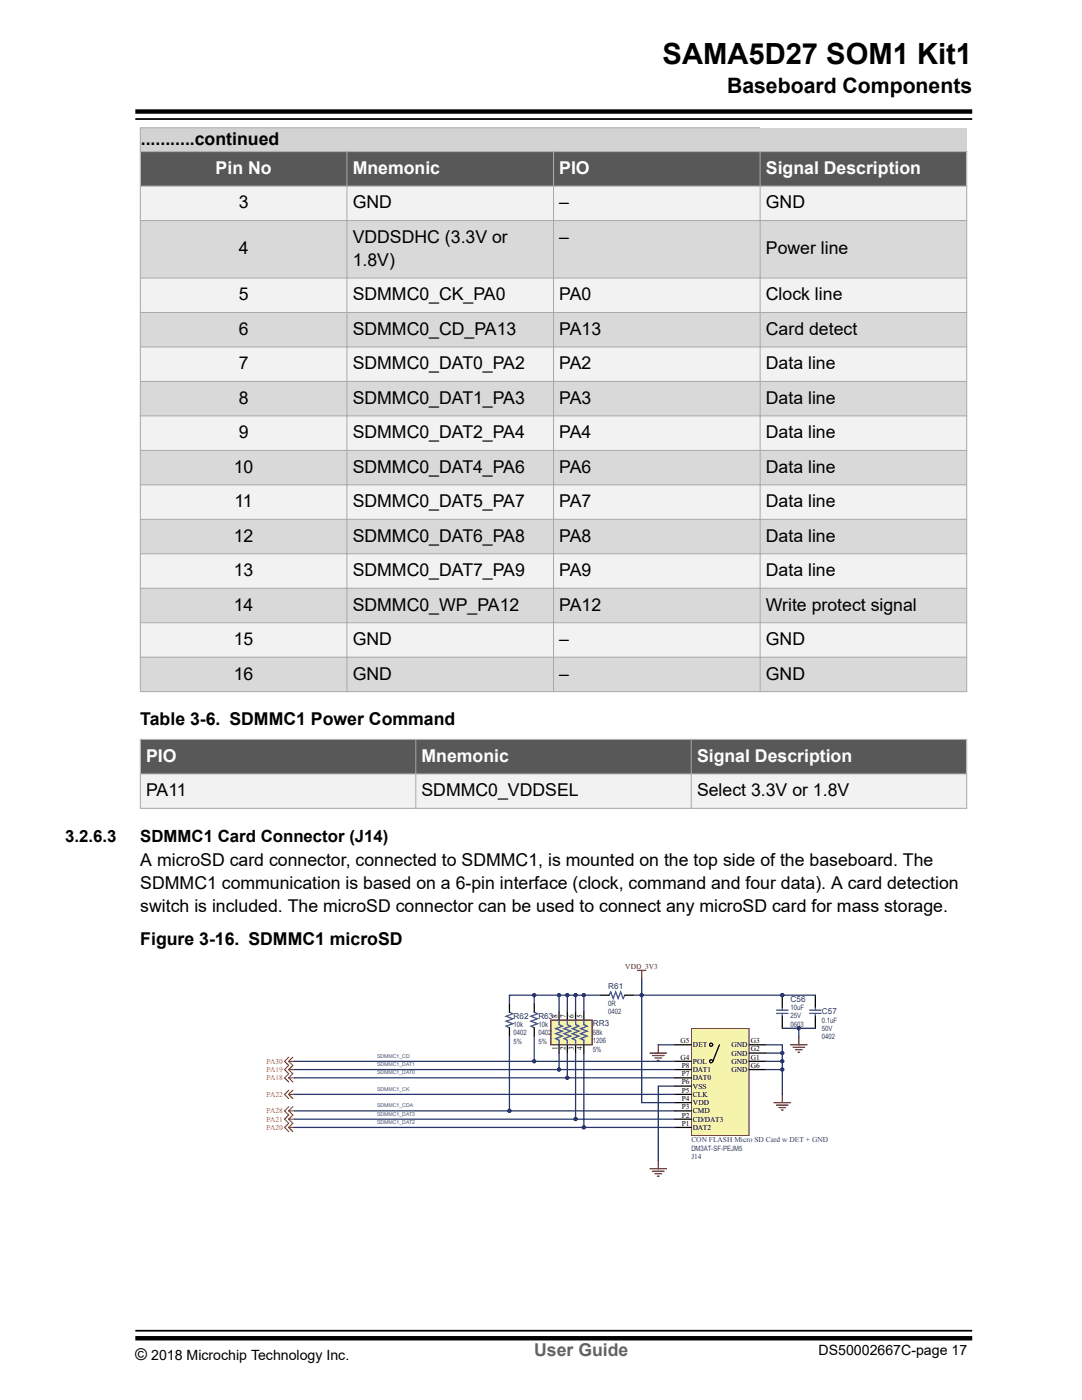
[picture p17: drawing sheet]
<svg xmlns="http://www.w3.org/2000/svg" width="216mm" height="279mm" viewBox="0 0 216 279" stroke-linecap="round" stroke-linejoin="round" font-family="sans-serif">
<defs><g id="words">
<text font-size="5.8" x="132.2" y="12.7">SAMA5D27 SOM1 Kit1</text>
<text font-size="4.2" x="145.1" y="18.6">Baseboard Components</text>
<g font-size="3.5">
<text x="28.1" y="28.9">...........continued</text>
<text x="47.6" y="41.6">3</text>
<text x="70.4" y="41.6">GND</text>
<text x="111.6" y="41.6">–</text>
<text x="152.8" y="41.6">GND</text>
<text x="47.6" y="50.8">4</text>
<text x="70.4" y="48.5">VDDSDHC (3.3V or</text>
<text x="70.4" y="53.1">1.8V)</text>
<text x="111.6" y="48.5">–</text>
<text x="152.8" y="50.8">Power line</text>
<text x="47.6" y="59.9">5</text>
<text x="70.4" y="59.9">SDMMC0_CK_PA0</text>
<text x="111.6" y="59.9">PA0</text>
<text x="152.8" y="59.9">Clock line</text>
<text x="47.6" y="66.8">6</text>
<text x="70.4" y="66.8">SDMMC0_CD_PA13</text>
<text x="111.6" y="66.8">PA13</text>
<text x="152.8" y="66.8">Card detect</text>
<text x="47.6" y="73.7">7</text>
<text x="70.4" y="73.7">SDMMC0_DAT0_PA2</text>
<text x="111.6" y="73.7">PA2</text>
<text x="152.8" y="73.7">Data line</text>
<text x="47.6" y="80.6">8</text>
<text x="70.4" y="80.6">SDMMC0_DAT1_PA3</text>
<text x="111.6" y="80.6">PA3</text>
<text x="152.8" y="80.6">Data line</text>
<text x="47.6" y="87.5">9</text>
<text x="70.4" y="87.5">SDMMC0_DAT2_PA4</text>
<text x="111.6" y="87.5">PA4</text>
<text x="152.8" y="87.5">Data line</text>
<text x="46.7" y="94.3">10</text>
<text x="70.4" y="94.3">SDMMC0_DAT4_PA6</text>
<text x="111.6" y="94.3">PA6</text>
<text x="152.8" y="94.3">Data line</text>
<text x="46.8" y="101.2">11</text>
<text x="70.4" y="101.2">SDMMC0_DAT5_PA7</text>
<text x="111.6" y="101.2">PA7</text>
<text x="152.8" y="101.2">Data line</text>
<text x="46.7" y="108.1">12</text>
<text x="70.4" y="108.1">SDMMC0_DAT6_PA8</text>
<text x="111.6" y="108.1">PA8</text>
<text x="152.8" y="108.1">Data line</text>
<text x="46.7" y="115">13</text>
<text x="70.4" y="115">SDMMC0_DAT7_PA9</text>
<text x="111.6" y="115">PA9</text>
<text x="152.8" y="115">Data line</text>
<text x="46.7" y="121.9">14</text>
<text x="70.4" y="121.9">SDMMC0_WP_PA12</text>
<text x="111.6" y="121.9">PA12</text>
<text x="152.8" y="121.9">Write protect signal</text>
<text x="46.7" y="128.7">15</text>
<text x="70.4" y="128.7">GND</text>
<text x="111.6" y="128.7">–</text>
<text x="152.8" y="128.7">GND</text>
<text x="46.7" y="135.6">16</text>
<text x="70.4" y="135.6">GND</text>
<text x="111.6" y="135.6">–</text>
<text x="152.8" y="135.6">GND</text>
<text x="28" y="144.7">Table 3-6. SDMMC1 Power Command</text>
<text x="29.1" y="158.9">PA11</text>
<text x="84.1" y="158.9">SDMMC0_VDDSEL</text>
<text x="139.1" y="158.9">Select 3.3V or 1.8V</text>
<text x="28" y="172.9">A microSD card connector, connected to SDMMC1, is mounted on the top side of the baseboard. The</text>
<text x="28" y="177.5">SDMMC1 communication is based on a 6-pin interface (clock, command and four data). A card detection</text>
<text x="28" y="182.1">switch is included. The microSD connector can be used to connect any microSD card for mass storage.</text>
<text x="28" y="188.6">Figure 3-16. SDMMC1 microSD</text>
</g>
<g font-size="3.5" fill="#fff">
<text x="43" y="34.7">Pin No</text>
<text x="70.4" y="34.7">Mnemonic</text>
<text x="111.6" y="34.7">PIO</text>
<text x="152.8" y="34.7">Signal Description</text>
<text x="29.1" y="152">PIO</text>
<text x="84.1" y="152">Mnemonic</text>
<text x="139.1" y="152">Signal Description</text>
</g>
<text font-size="3.5" fill="#656565" x="106.6" y="270.7">User Guide</text>
<g font-size="3.4">
<text x="13" y="168">3.2.6.3</text>
<text x="28" y="168">SDMMC1 Card Connector (J14)</text>
</g>
<text font-size="3.2" x="27" y="271.3">©</text>
<g font-size="2.8">
<text x="30.2" y="271.3">2018 Microchip Technology Inc.</text>
<text x="163.3" y="270.5">DS50002667C-page 17</text>
</g>
<g font-size="1.6" fill="#263370">
<text x="121.4" y="197.4">R61</text>
<text x="102.5" y="203.3">R62</text>
<text x="107.4" y="203.3">R63</text>
<text x="157.7" y="199.9">C56</text>
<text x="164" y="202.4">C57</text>
<text x="118.3" y="204.9">RR3</text>
</g>
<text font-size="1.5" fill="#7a1315" x="124.8" y="193.3">VDD_3V3</text>
<g font-size="1.5">
<text x="111.2" y="203.2" transform="rotate(-90 111.2 203.2)">8</text>
<text x="112.9" y="203.2" transform="rotate(-90 112.9 203.2)">7</text>
<text x="114.5" y="203.2" transform="rotate(-90 114.5 203.2)">6</text>
<text x="116.2" y="203.2" transform="rotate(-90 116.2 203.2)">5</text>
<text x="111.2" y="209.6" transform="rotate(-90 111.2 209.6)">1</text>
<text x="112.9" y="209.6" transform="rotate(-90 112.9 209.6)">2</text>
<text x="114.5" y="209.6" transform="rotate(-90 114.5 209.6)">3</text>
<text x="116.2" y="209.6" transform="rotate(-90 116.2 209.6)">4</text>
<text x="135.8" y="208.2">G5</text>
<text x="138.3" y="209">DET</text>
<text x="145.9" y="209">GND</text>
<text x="149.8" y="209.8">G2</text>
<text x="149.8" y="208.2">G3</text>
<text x="135.8" y="211.5">G4</text>
<text x="136.1" y="214.8">P7</text>
<text x="136.1" y="213.1">P8</text>
<text x="138.3" y="215.6">DAT0</text>
<text x="138.3" y="214">DAT1</text>
<text x="138.3" y="212.3">POL</text>
<text x="145.9" y="212.3">GND</text>
<text x="145.9" y="210.7">GND</text>
<text x="145.9" y="214">GND</text>
<text x="149.8" y="211.5">G1</text>
<text x="149.8" y="213.1">G6</text>
<text x="136.1" y="221.4">P3</text>
<text x="136.1" y="219.7">P4</text>
<text x="136.1" y="218.1">P5</text>
<text x="136.1" y="216.4">P6</text>
<text x="138.3" y="220.5">VDD</text>
<text x="138.3" y="218.9">CLK</text>
<text x="138.3" y="217.3">VSS</text>
<text x="136.1" y="224.7">P1</text>
<text x="136.1" y="223">P2</text>
<text x="138.3" y="225.5">DAT2</text>
<text x="138.3" y="223.8">CD/DAT3</text>
<text x="138.3" y="222.2">CMD</text>
</g>
<g font-size="1.5" fill="#263370">
<text x="121.4" y="200.8">0R</text>
<text x="121.4" y="202.4">0402</text>
<text x="157.7" y="201.6">10uF</text>
<text x="157.7" y="203.3">25V</text>
<text x="102.5" y="205">10k</text>
<text x="102.5" y="206.6">0402</text>
<text x="102.5" y="208.3">5%</text>
<text x="107.4" y="205">10k</text>
<text x="107.4" y="206.6">0402</text>
<text x="107.4" y="208.3">5%</text>
<text x="118.3" y="206.6">68k</text>
<text x="118.3" y="208.2">1206</text>
<text x="118.3" y="209.9">5%</text>
<text x="157.7" y="204.9">0603</text>
<text x="164" y="204.1">0.1uF</text>
<text x="164" y="205.7">50V</text>
<text x="164" y="207.4">0402</text>
<text x="137.9" y="228">CON FLASH Micro SD Card w DET + GND</text>
<text x="137.9" y="229.6">DM3AT-SF-PEJM5</text>
<text x="137.9" y="231.3">J14</text>
</g>
<g font-size="1.5" fill="#ed312e">
<text x="53.2" y="215.6">PA18</text>
<text x="53.2" y="214">PA19</text>
<text x="53.2" y="212.3">PA30</text>
<text x="53.2" y="218.9">PA22</text>
<text x="53.2" y="225.5">PA20</text>
<text x="53.2" y="223.8">PA21</text>
<text x="53.2" y="222.2">PA28</text>
</g>
<g font-size="1" fill="#2256a5">
<text x="75.3" y="211.1">SDMMC1_CD</text>
<text x="75.3" y="214.4">SDMMC1_DAT0</text>
<text x="75.3" y="212.7">SDMMC1_DAT1</text>
<text x="75.3" y="217.7">SDMMC1_CK</text>
<text x="75.3" y="221">SDMMC1_CDA</text>
<text x="75.3" y="222.6">SDMMC1_DAT3</text>
<text x="75.3" y="224.3">SDMMC1_DAT2</text>
</g>
</g></defs>
<path d="M28 25.5h164.9v4.8h-164.9z" fill-rule="evenodd" fill="#d3d3d3"/>
<path d="M28 37.1h164.9v6.9h-164.9z" fill-rule="evenodd" fill="#f2f2f2"/>
<path d="M28 44h164.9v11.5h-164.9z" fill-rule="evenodd" fill="#d9d9d9"/>
<path d="M28 55.5h164.9v6.9h-164.9z" fill-rule="evenodd" fill="#f2f2f2"/>
<path d="M28 62.4h164.9v6.8h-164.9z" fill-rule="evenodd" fill="#d9d9d9"/>
<path d="M28 69.2h164.9v6.9h-164.9z" fill-rule="evenodd" fill="#f2f2f2"/>
<path d="M28 76.1h164.9v6.9h-164.9z" fill-rule="evenodd" fill="#d9d9d9"/>
<path d="M28 83h164.9v6.9h-164.9z" fill-rule="evenodd" fill="#f2f2f2"/>
<path d="M28 89.9h164.9v6.9h-164.9z" fill-rule="evenodd" fill="#d9d9d9"/>
<path d="M28 96.8h164.9v6.8h-164.9z" fill-rule="evenodd" fill="#f2f2f2"/>
<path d="M28 103.6h164.9v6.9h-164.9z" fill-rule="evenodd" fill="#d9d9d9"/>
<path d="M28 110.5h164.9v6.9h-164.9z" fill-rule="evenodd" fill="#f2f2f2"/>
<path d="M28 117.4h164.9v6.9h-164.9z" fill-rule="evenodd" fill="#d9d9d9"/>
<path d="M28 124.3h164.9v6.9h-164.9z" fill-rule="evenodd" fill="#f2f2f2"/>
<path d="M28 131.2h164.9v6.8h-164.9z" fill-rule="evenodd" fill="#d9d9d9"/>
<g fill="#585858">
<path d="M28.1 30.4h41v6.7h-41z" fill-rule="evenodd"/>
<path d="M69.3 30.4h41.1v6.7h-41.1z" fill-rule="evenodd"/>
<path d="M110.5 30.4h41.1v6.7h-41.1z" fill-rule="evenodd"/>
<path d="M151.8 30.4h41v6.7h-41z" fill-rule="evenodd"/>
</g>
<g fill="none" stroke="#a7a9ab" stroke-width=".2">
<path d="M27.9 25.5h123.8M27.9 30.3h165.1M27.9 37.1h165.1M28 25.4v112.7M69.2 30.2v107.9M110.5 30.2v107.9M151.7 30.2v107.9M192.9 30.2v107.9M27.9 44h165.1M27.9 55.5h165.1M27.9 62.4h165.1M27.9 69.2h165.1"/>
<path d="M27.9 76.1h165.1M27.9 83h165.1M27.9 89.9h165.1M27.9 96.8h165.1M27.9 103.6h165.1M27.9 110.5h165.1M27.9 117.4h165.1M27.9 124.3h165.1M27.9 131.2h165.1M27.9 138h165.1"/>
</g>
<path d="M28 154.4h164.9v6.9h-164.9z" fill-rule="evenodd" fill="#f2f2f2"/>
<g fill="#585858">
<path d="M28.1 147.6h54.8v6.8h-54.8z" fill-rule="evenodd"/>
<path d="M83.1 147.6h54.7v6.8h-54.7z" fill-rule="evenodd"/>
<path d="M138 147.6h54.8v6.8h-54.8z" fill-rule="evenodd"/>
</g>
<path d="M27.9 147.6h165.1M27.9 154.4h165.1M28 147.5v13.9M83 147.5v13.9M137.9 147.5v13.9M192.9 147.5v13.9M27.9 161.3h165.1" fill="none" stroke="#a7a9ab" stroke-width=".2"/>
<!-- layer: Layer 1 -->
<path d="M101.7 202l.6 .3-1.3 .5 1.3 .5-1.3 .5 1.3 .5-1.3 .5 .7 .3M161.5 201.6h2.3M161.5 202.2h2.3M162.7 201.1v.5M162.7 202.2v.5" fill="none" stroke="#2256a5" stroke-width=".25"/>
<path d="M162.7 198.6v2.5M101.7 200.3v1.7M101.7 205.1v1.8M162.7 202.7v2.5" fill="none" stroke="#000" stroke-width=".25"/>
<path d="M137.9 205.2h11.6v21.4h-11.6z" fill="#f6f3ad"/>
<path d="M137.9 205.2h11.6v21.4h-11.6z" fill="none" stroke="#7a1315" stroke-width=".2"/>
<path d="M134.6 218.4h3.3M134.6 216.8h3.3M134.6 215.1h3.3M134.6 213.5h3.3M134.6 225h3.3M134.6 223.4h3.3M134.6 221.7h3.3M134.6 220.1h3.3" fill="none" stroke="#000" stroke-width=".25"/>
<circle cx="141.9" cy="211.8" r=".31" fill="#fff"/>
<circle cx="141.9" cy="211.8" r=".31" fill="none" stroke="#000" stroke-width=".25"/>
<circle cx="141.9" cy="208.5" r=".31" fill="#fff"/>
<g fill="none" stroke="#000" stroke-width=".25">
<path d="M119.8 198.6h1.7M124.7 198.6h1.7M156.1 198.6v2.5M106.6 200.3v1.7M106.6 205.1v1.8M134.6 211.8h3.3M134.6 208.5h3.3M143.6 208.5l-1.4 3.3M149.5 211.8h3.3M149.5 208.5h3.3M149.5 210.2h3.3M149.5 213.5h3.3"/>
<path d="M156.1 202.7v2.5"/>
<circle cx="141.9" cy="208.5" r=".31"/>
</g>
<path d="M121.5 198.6l.4-.6 .5 1.3 .5-1.3 .4 1.3 .5-1.3 .5 1.3 .4-.7M106.6 202l.7 .3-1.4 .5 1.4 .5-1.4 .5 1.4 .5-1.4 .5 .7 .3M154.9 201.6h2.4M154.9 202.2h2.4M156.1 201.1v.5M156.1 202.2v.5" fill="none" stroke="#2256a5" stroke-width=".25"/>
<circle cx="156.1" cy="198.6" r=".31" fill="#263370" stroke="#263370" stroke-width=".2"/>
<path d="M109.9 203.6h8.3v4.9h-8.3z" fill-rule="evenodd" fill="#f6f3ad"/>
<g fill="none" stroke="#7a1315" stroke-width=".25">
<path d="M127.2 193.7h1.7M128 193.7v1.6M109.9 203.6h8.3v4.9h-8.3zM129.7 210.2h3.3M130.2 210.7h2.3M130.7 211.1h1.3M131.2 211.6h.3M131.3 208.5v1.7M156.1 218.4v1.7M157.7 208.5h3.3M158.2 209h2.3M158.7 209.5h1.4"/>
<path d="M159.2 210h.4M159.4 206.9v1.6M129.7 233.2h3.3M130.2 233.7h2.3M130.7 234.2h1.3M131.2 234.7h.3M131.3 231.6v1.6M154.4 220.1h3.3M154.9 220.5h2.4M155.4 221h1.4M155.9 221.5h.4"/>
</g>
<path d="M111.6 203.6v.9l.6 .3-1.3 .5 1.3 .5-1.3 .5 1.3 .5-1.3 .5 .7 .3v.9M113.2 203.6v.9l.7 .3-1.4 .5 1.4 .5-1.4 .5 1.4 .5-1.4 .5 .7 .3v.9M114.9 203.6v.9l.6 .3-1.3 .5 1.3 .5-1.3 .5 1.3 .5-1.3 .5 .7 .3v.9M116.5 203.6v.9l.7 .3-1.4 .5 1.4 .5-1.4 .5 1.4 .5-1.4 .5 .7 .3v.9" fill="none" stroke="#2256a5" stroke-width=".25"/>
<path d="M111.6 201.9v1.7M111.6 208.5v1.7M113.2 201.9v1.7M113.2 208.5v1.7M114.9 201.9v1.7M114.9 208.5v1.7M116.5 201.9v1.7M116.5 208.5v1.7" fill="none" stroke="#000" stroke-width=".25"/>
<g fill="none" stroke="#ed312e" stroke-width=".25">
<path d="M57.6 215.1l.8 .8M57.6 213.5l.8 .8-.8 .8M57.6 211.8l.8 .8-.8 .9M57.6 218.4l.8 .8M57.6 211l-.8 .8 .8 .8-.8 .9 .8 .8-.8 .8 .8 .8M57.6 217.6l-.8 .8 .8 .8M57.6 215.1h1.2M57.6 213.5h1.2M57.6 218.4h1.2M57.6 211.8h1.2M58.4 217.6l-.8 .8M58.4 211l-.8 .8"/>
<path d="M57.6 225l.8 .8M57.6 223.4l.8 .8-.8 .8M57.6 221.7l.8 .8-.8 .9M57.6 220.9l-.8 .8 .8 .8-.8 .9 .8 .8-.8 .8 .8 .8M57.6 225h1.2M57.6 223.4h1.2M57.6 221.7h1.2M58.4 220.9l-.8 .8"/>
</g>
<g fill="none" stroke="#263370" stroke-width=".25">
<path d="M106.6 198.6v1.7M111.6 198.6v3.3M113.2 198.6v3.3M114.9 198.6v3.3M116.5 198.6v3.3M119.8 198.6h-18.1v1.7M126.4 198.6h36.3M128 195.3v24.8h6.6M58.8 211.8h75.8M58.8 213.5h75.8M58.8 215.1h75.8M58.8 218.4h75.8"/>
<path d="M101.7 206.9v14.8M106.6 206.9v4.9M111.6 210.2v3.3M113.2 210.2v4.9M114.9 210.2v13.2M116.5 210.2v14.8M131.3 208.5h3.3M134.6 216.8h-3.3v14.8M152.8 208.5h3.3v9.9M152.8 211.8h3.3M152.8 213.5h3.3M152.8 210.2h3.3"/>
<path d="M156.1 205.2h6.6M159.4 205.2v1.7M58.8 221.7h75.8M58.8 223.4h75.8M58.8 225h75.8"/>
</g>
<g fill="#263370" stroke="#263370" stroke-width=".2">
<circle cx="116.5" cy="198.6" r=".31"/>
<circle cx="111.5" cy="198.6" r=".31"/>
<circle cx="113.2" cy="198.6" r=".31"/>
<circle cx="114.8" cy="198.6" r=".31"/>
<circle cx="114.8" cy="223.3" r=".31"/>
<circle cx="113.2" cy="215.1" r=".31"/>
<circle cx="111.5" cy="213.4" r=".31"/>
<circle cx="106.6" cy="198.6" r=".31"/>
<circle cx="106.6" cy="211.8" r=".31"/>
<circle cx="101.6" cy="221.7" r=".31"/>
<circle cx="156.1" cy="211.8" r=".31"/>
<circle cx="156.1" cy="213.4" r=".31"/>
<circle cx="159.4" cy="205.2" r=".31"/>
<circle cx="128" cy="198.6" r=".31"/>
<circle cx="116.5" cy="225" r=".31"/>
<circle cx="156.1" cy="198.6" r=".31"/>
<circle cx="156.1" cy="210.1" r=".31"/>
</g>
<path d="M27 22.3h167M27 267.1h167" fill="none" stroke="#000" stroke-width=".88"/>
<path d="M27 23.8h167M27 265.6h167" fill="none" stroke="#000" stroke-width=".35"/>
<use href="#words"/>
</svg>
